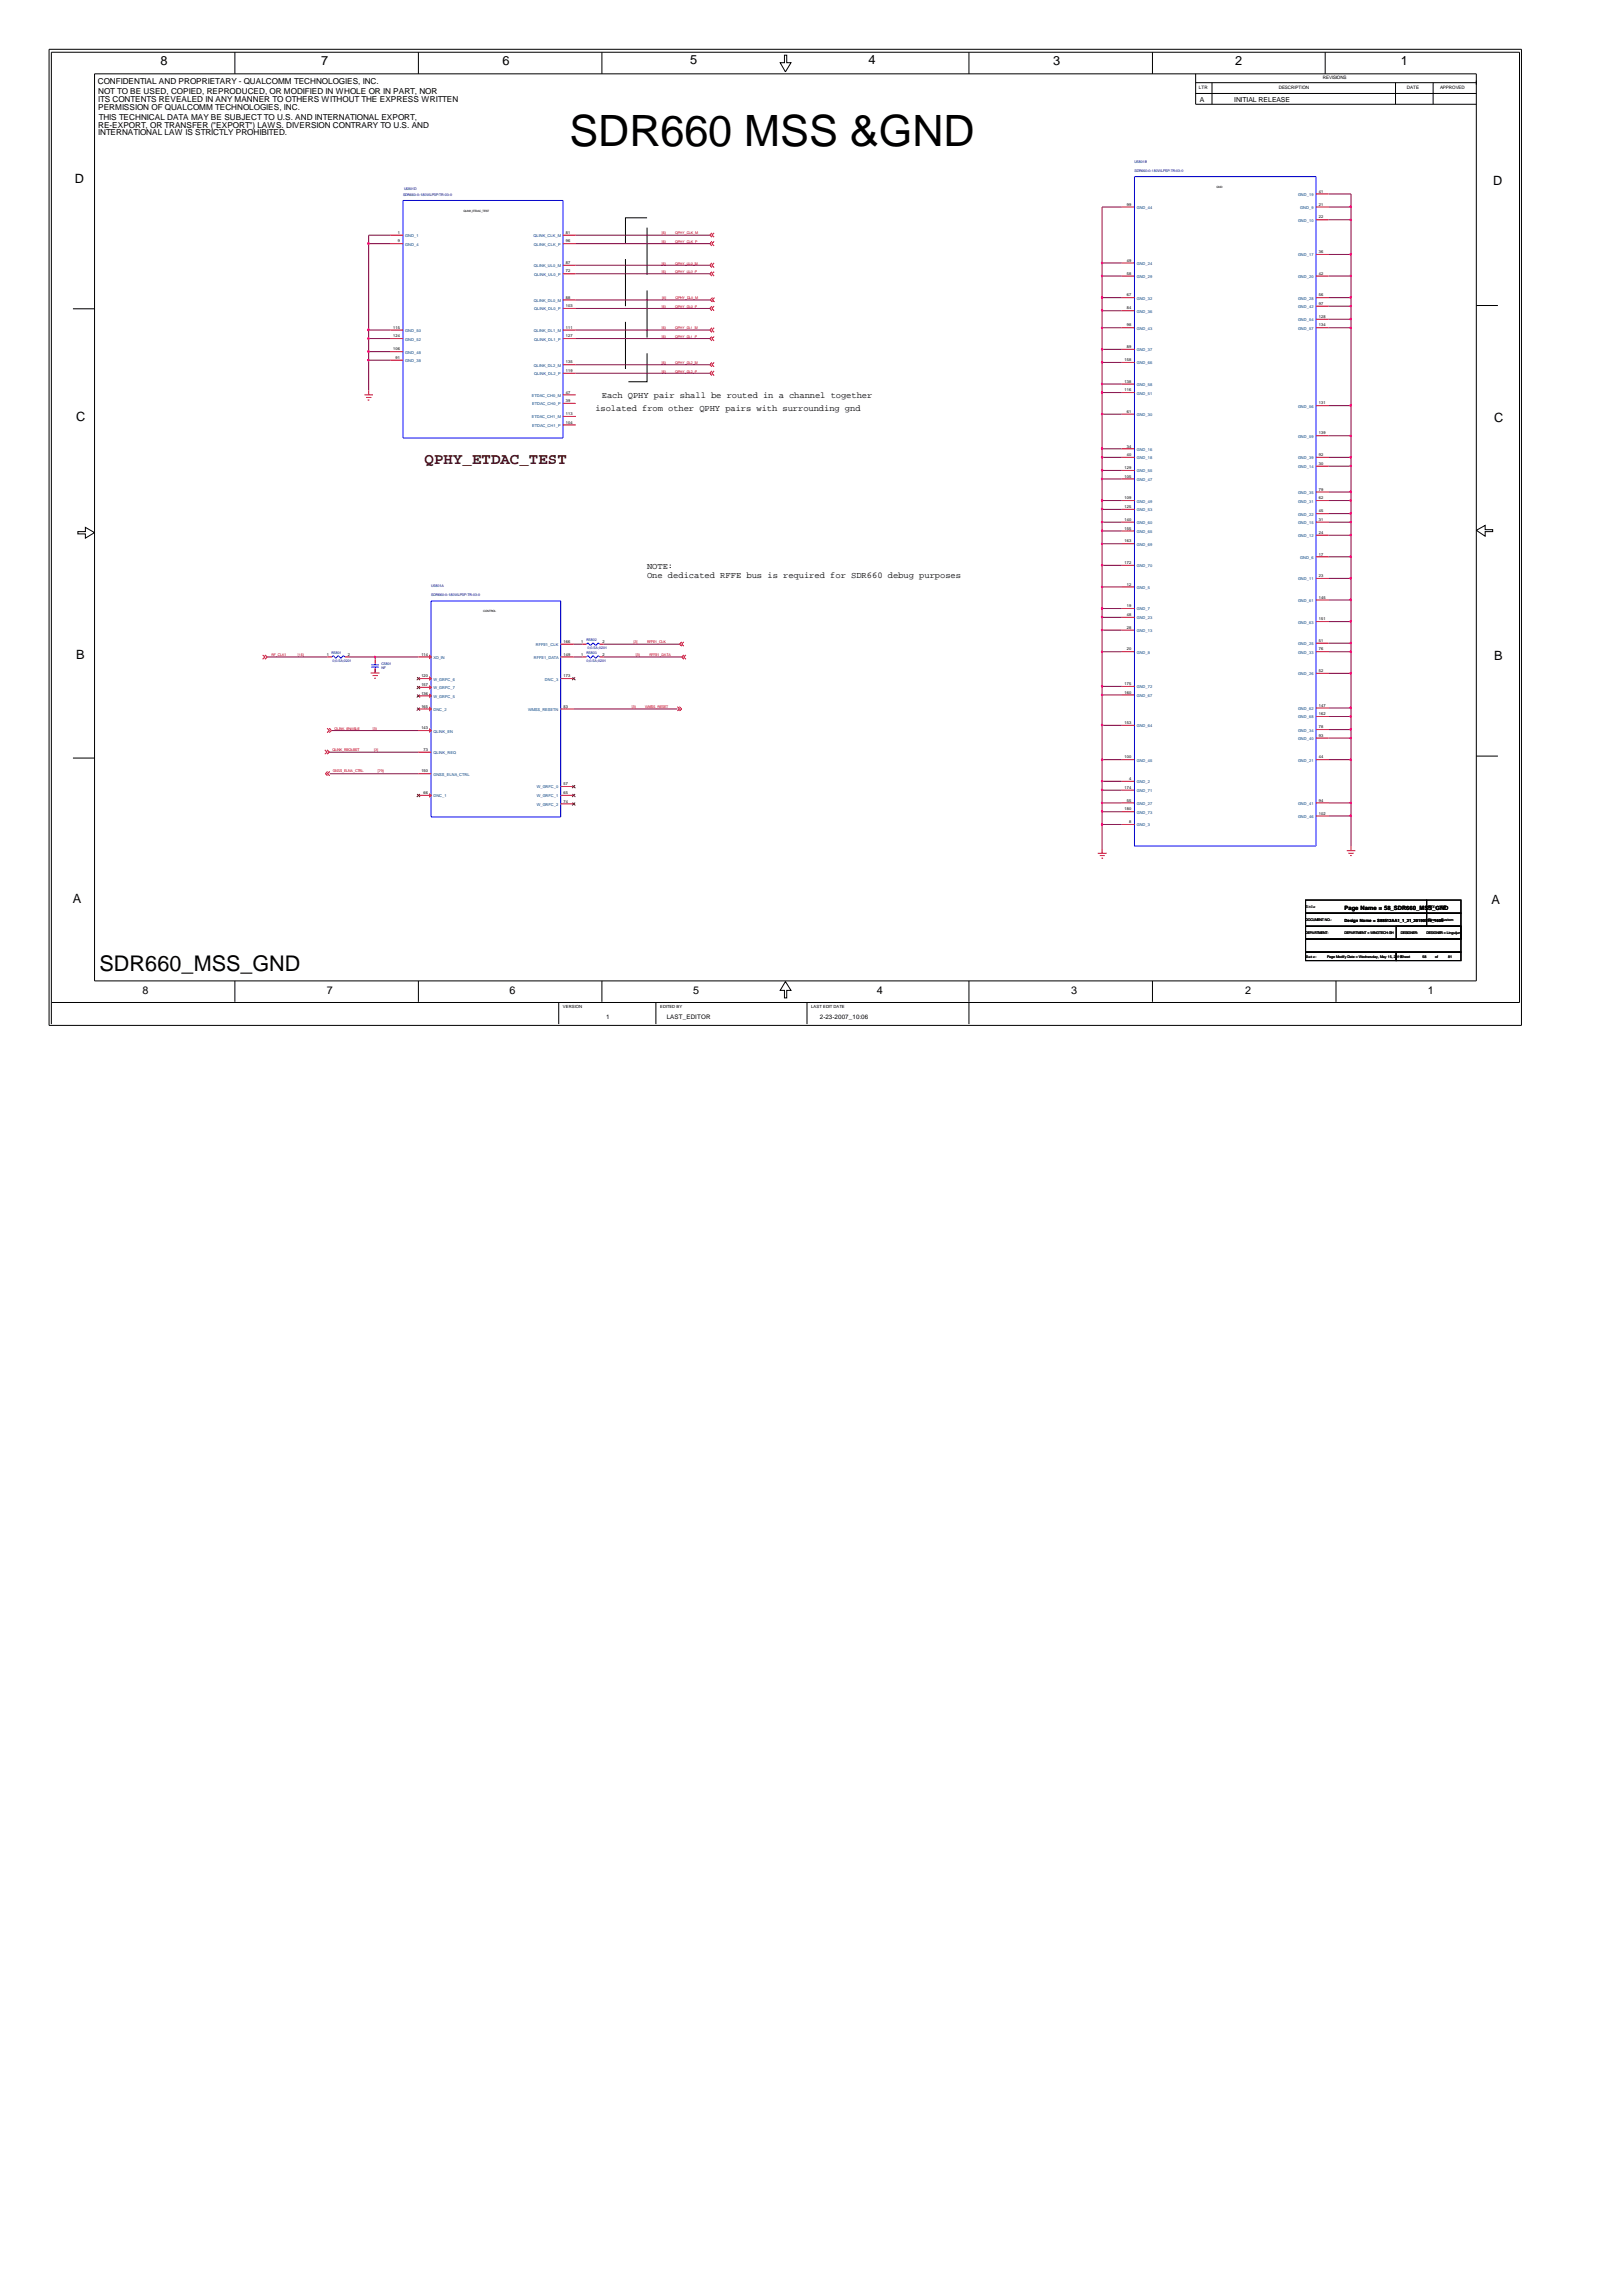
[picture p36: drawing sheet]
<svg xmlns="http://www.w3.org/2000/svg" width="210mm" height="297mm" viewBox="0 0 210 297" stroke-linecap="round" stroke-linejoin="round" font-family="sans-serif">
<defs><g id="words">
<text font-size="5.6" x="73.7" y="18.8">SDR660 MSS &amp;GND</text>
<text font-size="2.8" x="12.9" y="125.6">SDR660_MSS_GND</text>
<text font-size="2" fill="#400000" x="54.9" y="60.1">QPHY_ETDAC_TEST</text>
<g font-size="1.7">
<text x="20.8" y="8.4">8</text>
<text x="41.6" y="8.4">7</text>
<text x="65" y="8.4">6</text>
<text x="89.3" y="8.2">5</text>
<text x="112.4" y="8.2">4</text>
<text x="136.3" y="8.4">3</text>
<text x="159.9" y="8.4">2</text>
<text x="181.3" y="8.4">1</text>
<text x="9.7" y="23.7">D</text>
<text x="193.3" y="23.9">D</text>
<text x="9.9" y="54.5">C</text>
<text x="193.4" y="54.6">C</text>
<text x="9.9" y="85.2">B</text>
<text x="193.4" y="85.4">B</text>
<text x="9.4" y="116.8">A</text>
<text x="193" y="117">A</text>
</g>
<g font-size="1.4">
<text x="18.5" y="128.6">8</text>
<text x="42.3" y="128.6">7</text>
<text x="66" y="128.6">6</text>
<text x="89.7" y="128.6">5</text>
<text x="113.5" y="128.6">4</text>
<text x="138.6" y="128.6">3</text>
<text x="161.1" y="128.6">2</text>
<text x="184.8" y="128.6">1</text>
</g>
<g font-size="1.1">
<text x="12.7" y="10.8">CONFIDENTIAL AND PROPRIETARY - QUALCOMM TECHNOLOGIES, INC.</text>
<text x="12.7" y="13.2">ITS CONTENTS REVEALED IN ANY MANNER TO OTHERS WITHOUT THE EXPRESS WRITTEN</text>
<text x="12.7" y="12.2">NOT TO BE USED, COPIED, REPRODUCED, OR MODIFIED IN WHOLE OR IN PART, NOR</text>
<text x="12.7" y="14.2">PERMISSION OF QUALCOMM TECHNOLOGIES, INC.</text>
<text x="12.7" y="16.5">RE-EXPORT, OR TRANSFER (&quot;EXPORT&quot;) LAWS. DIVERSION CONTRARY TO U.S. AND</text>
<text x="12.7" y="17.5">INTERNATIONAL LAW IS STRICTLY PROHIBITED.</text>
<text x="12.8" y="15.5">THIS TECHNICAL DATA MAY BE SUBJECT TO U.S. AND INTERNATIONAL EXPORT,</text>
<text x="77" y="53.2">isolated from other QPHY pairs with surrounding gnd</text>
<text x="77.9" y="51.5">Each QPHY pair shall be routed in a channel together</text>
<text x="83.7" y="73.6">NOTE:</text>
<text x="83.7" y="74.8">One dedicated RFFE bus is required for SDR660 debug purposes</text>
</g>
<g font-size=".9">
<text x="155.3" y="13.2">A</text>
<text x="159.7" y="13.2">INITIAL RELEASE</text>
</g>
<g font-size=".8">
<text x="174" y="117.8">Page Name = 58_SDR660_MSS_GND</text>
<text x="78.4" y="131.8">1</text>
<text x="86.3" y="131.8">LAST_EDITOR</text>
<text x="106.1" y="131.8">2-23-2007_10:06</text>
</g>
<g font-size=".6">
<text x="155.2" y="11.5">LTR</text>
<text x="165.5" y="11.5">DESCRIPTION</text>
<text x="171.2" y="10.2">REVISIONS</text>
<text x="182.1" y="11.5">DATE</text>
<text x="186.4" y="11.5">APPROVED</text>
<text x="174" y="119.2">Design Name = S88512AA1_1_21_20190515_1605</text>
<text x="72.9" y="130.4">VERSION</text>
<text x="85.4" y="130.4">EDITED BY</text>
<text x="105" y="130.4">LAST EDIT DATE</text>
</g>
<g font-size=".5" fill="#000080">
<text x="146.8" y="21.1">U5801B</text>
<text x="146.8" y="22.2">SDR660-0-180WLPSP-TR-03-0</text>
<text x="52.2" y="25.3">SDR660-0-180WLPSP-TR-03-0</text>
<text x="52.3" y="24.6">U5801D</text>
<text x="55.8" y="76">U5801A</text>
<text x="55.8" y="77.1">SDR660-0-180WLPSP-TR-03-0</text>
<text x="75.9" y="83">R5802</text>
<text x="76" y="84">0;0.5A;0201</text>
<text x="42.9" y="84.6">R5801</text>
<text x="43" y="85.6">0;0.5A;0201</text>
<text x="49.4" y="86.1">C5801</text>
<text x="49.4" y="86.6">NF</text>
<text x="75.9" y="84.6">R5803</text>
<text x="75.9" y="85.6">0;0.5A;0201</text>
</g>
<g font-size=".5">
<text x="145.8" y="26.6">99</text>
<text x="170.7" y="24.9">41</text>
<text x="170.7" y="26.6">21</text>
<text x="170.7" y="28.3">22</text>
<text x="51.5" y="30.3">1</text>
<text x="51.5" y="31.4">9</text>
<text x="73.2" y="31.4">96</text>
<text x="73.2" y="34.1">87</text>
<text x="73.2" y="30.3">81</text>
<text x="73.2" y="35.2">72</text>
<text x="145.8" y="33.9">49</text>
<text x="145.8" y="35.5">58</text>
<text x="170.7" y="32.8">36</text>
<text x="170.7" y="35.5">42</text>
<text x="73.2" y="38.6">88</text>
<text x="73.2" y="39.7">103</text>
<text x="145.8" y="38.3">67</text>
<text x="145.8" y="40">84</text>
<text x="170.7" y="38.3">56</text>
<text x="170.7" y="39.4">97</text>
<text x="170.7" y="41.1">128</text>
<text x="50.9" y="42.5">115</text>
<text x="50.9" y="43.6">124</text>
<text x="50.9" y="45.3">106</text>
<text x="51.2" y="46.4">91</text>
<text x="73.2" y="42.5">111</text>
<text x="73.2" y="47">135</text>
<text x="73.2" y="43.6">127</text>
<text x="145.5" y="46.7">158</text>
<text x="145.8" y="42.2">98</text>
<text x="145.8" y="45">89</text>
<text x="170.7" y="42.2">134</text>
<text x="73.2" y="50.9">47</text>
<text x="73.2" y="53.7">113</text>
<text x="73.2" y="48.1">119</text>
<text x="73.2" y="52">39</text>
<text x="145.5" y="49.5">138</text>
<text x="145.5" y="50.6">116</text>
<text x="145.8" y="53.4">61</text>
<text x="170.7" y="52.3">131</text>
<text x="73.2" y="54.8">104</text>
<text x="145.8" y="57.9">34</text>
<text x="145.8" y="59">40</text>
<text x="170.7" y="56.2">139</text>
<text x="170.7" y="59">92</text>
<text x="145.5" y="60.7">129</text>
<text x="145.5" y="61.8">105</text>
<text x="145.5" y="64.6">109</text>
<text x="145.5" y="65.7">125</text>
<text x="170.7" y="60.1">30</text>
<text x="170.7" y="63.5">79</text>
<text x="170.7" y="64.6">62</text>
<text x="145.5" y="67.4">140</text>
<text x="145.5" y="68.5">155</text>
<text x="145.5" y="70.2">163</text>
<text x="170.7" y="66.3">45</text>
<text x="170.7" y="67.4">31</text>
<text x="170.7" y="69.1">24</text>
<text x="170.7" y="71.9">17</text>
<text x="145.5" y="73">172</text>
<text x="145.8" y="75.8">12</text>
<text x="170.7" y="74.7">23</text>
<text x="170.7" y="77.5">145</text>
<text x="72.9" y="83.2">166</text>
<text x="75.2" y="83.2">1</text>
<text x="78" y="83.2">2</text>
<text x="145.8" y="78.6">19</text>
<text x="145.8" y="79.7">48</text>
<text x="145.8" y="81.4">28</text>
<text x="170.7" y="80.2">151</text>
<text x="170.7" y="83">51</text>
<text x="42.3" y="84.8">1</text>
<text x="45" y="84.8">2</text>
<text x="54.5" y="84.8">114</text>
<text x="54.5" y="87.6">120</text>
<text x="54.5" y="88.8">157</text>
<text x="54.5" y="89.9">136</text>
<text x="72.9" y="84.8">149</text>
<text x="72.9" y="87.6">173</text>
<text x="75.2" y="84.8">1</text>
<text x="78" y="84.8">2</text>
<text x="145.5" y="88.6">175</text>
<text x="145.5" y="89.7">160</text>
<text x="145.8" y="84.1">20</text>
<text x="170.7" y="84.1">76</text>
<text x="170.7" y="86.9">52</text>
<text x="54.5" y="91.6">165</text>
<text x="54.5" y="94.3">143</text>
<text x="72.9" y="91.6">83</text>
<text x="145.5" y="93.7">153</text>
<text x="170.7" y="91.4">147</text>
<text x="170.7" y="92.5">162</text>
<text x="170.7" y="94.2">78</text>
<text x="170.7" y="95.3">93</text>
<text x="54.5" y="99.9">150</text>
<text x="54.8" y="97.1">73</text>
<text x="72.9" y="101.6">57</text>
<text x="145.5" y="98.1">100</text>
<text x="146.1" y="100.9">4</text>
<text x="170.7" y="98.1">44</text>
<text x="54.8" y="102.7">66</text>
<text x="72.9" y="102.7">65</text>
<text x="72.9" y="103.8">74</text>
<text x="145.5" y="102.1">174</text>
<text x="145.5" y="104.8">180</text>
<text x="145.8" y="103.7">55</text>
<text x="146.1" y="106.5">8</text>
<text x="170.7" y="103.7">94</text>
<text x="170.7" y="105.4">102</text>
<text x="169" y="117.5">Title</text>
<text x="169" y="119.2">DOCUMENT NO.:</text>
<text x="184.8" y="119.2">Size</text>
<text x="184.8" y="117.5">REV: V10</text>
<text x="186.5" y="119.2">Custom</text>
<text x="169" y="120.8">DEPARTMENT:</text>
<text x="169" y="123.9">Date:</text>
<text x="171.7" y="124">Page Modify Date = Wednesday, May 15, 2019Sheet</text>
<text x="174" y="120.8">DEPARTMENT = WINGTECH-SH</text>
<text x="181.3" y="120.8">DESIGNER:</text>
<text x="184.1" y="124">58</text>
<text x="184.6" y="120.8">DESIGNER = Linguijun</text>
<text x="185.7" y="124">of</text>
<text x="187.4" y="124">81</text>
</g>
<g font-size=".5" fill="#004080">
<text x="147.1" y="27">GND_44</text>
<text x="168" y="25.3">GND_19</text>
<text x="168" y="28.7">GND_10</text>
<text x="168.3" y="27">GND_9</text>
<text x="52.5" y="30.7">GND_1</text>
<text x="52.5" y="31.8">GND_4</text>
<text x="69" y="30.7">QLINK_CLK_M</text>
<text x="69.1" y="31.8">QLINK_CLK_P</text>
<text x="69.1" y="34.6">QLINK_UL0_M</text>
<text x="69.1" y="35.7">QLINK_UL0_P</text>
<text x="147.1" y="34.3">GND_24</text>
<text x="147.1" y="36">GND_29</text>
<text x="168" y="33.2">GND_17</text>
<text x="168" y="36">GND_20</text>
<text x="69.1" y="39.1">QLINK_DL0_M</text>
<text x="69.1" y="40.2">QLINK_DL0_P</text>
<text x="147.1" y="38.8">GND_32</text>
<text x="147.1" y="40.5">GND_36</text>
<text x="168" y="38.8">GND_28</text>
<text x="168" y="39.9">GND_42</text>
<text x="168" y="41.6">GND_54</text>
<text x="52.5" y="43">GND_50</text>
<text x="52.5" y="44.1">GND_52</text>
<text x="52.5" y="45.7">GND_48</text>
<text x="52.5" y="46.8">GND_38</text>
<text x="69.1" y="43">QLINK_DL1_M</text>
<text x="69.1" y="47.4">QLINK_DL2_M</text>
<text x="69.1" y="44.1">QLINK_DL1_P</text>
<text x="147.1" y="42.7">GND_43</text>
<text x="147.1" y="45.5">GND_37</text>
<text x="147.1" y="47.1">GND_66</text>
<text x="168" y="42.7">GND_57</text>
<text x="68.8" y="51.3">ETDAC_CH0_M</text>
<text x="68.9" y="52.4">ETDAC_CH0_P</text>
<text x="69.1" y="48.5">QLINK_DL2_P</text>
<text x="147.1" y="49.9">GND_58</text>
<text x="147.1" y="51">GND_51</text>
<text x="147.1" y="53.8">GND_30</text>
<text x="168" y="52.7">GND_56</text>
<text x="68.8" y="54.1">ETDAC_CH1_M</text>
<text x="68.9" y="55.2">ETDAC_CH1_P</text>
<text x="147.1" y="58.3">GND_16</text>
<text x="147.1" y="59.4">GND_18</text>
<text x="168" y="56.6">GND_59</text>
<text x="168" y="59.4">GND_39</text>
<text x="147.1" y="61.1">GND_55</text>
<text x="147.1" y="62.2">GND_47</text>
<text x="147.1" y="65">GND_49</text>
<text x="168" y="60.6">GND_14</text>
<text x="168" y="63.9">GND_35</text>
<text x="168" y="65">GND_31</text>
<text x="147.1" y="66.2">GND_53</text>
<text x="147.1" y="67.8">GND_60</text>
<text x="147.1" y="68.9">GND_65</text>
<text x="147.1" y="70.6">GND_69</text>
<text x="168" y="66.7">GND_22</text>
<text x="168" y="67.8">GND_15</text>
<text x="168" y="69.5">GND_12</text>
<text x="147.1" y="73.4">GND_70</text>
<text x="147.1" y="76.2">GND_5</text>
<text x="168" y="75.1">GND_11</text>
<text x="168" y="77.9">GND_61</text>
<text x="168.3" y="72.3">GND_6</text>
<text x="69.3" y="83.6">RFFE1_CLK</text>
<text x="147.1" y="79">GND_7</text>
<text x="147.1" y="80.1">GND_23</text>
<text x="147.1" y="81.8">GND_13</text>
<text x="168" y="80.7">GND_63</text>
<text x="168" y="83.5">GND_25</text>
<text x="56.1" y="85.2">XO_IN</text>
<text x="56.1" y="88">W_GRFC_6</text>
<text x="56.1" y="89.2">W_GRFC_7</text>
<text x="69.1" y="85.2">RFFE1_DATA</text>
<text x="70.5" y="88">DNC_3</text>
<text x="147.1" y="84.6">GND_8</text>
<text x="147.1" y="89.1">GND_72</text>
<text x="168" y="84.6">GND_33</text>
<text x="168" y="87.4">GND_26</text>
<text x="56.1" y="90.3">W_GRFC_5</text>
<text x="56.1" y="92">DNC_2</text>
<text x="56.1" y="94.8">QLINK_EN</text>
<text x="68.4" y="92">WMSS_RESETN</text>
<text x="147.1" y="90.2">GND_67</text>
<text x="147.1" y="94.1">GND_64</text>
<text x="168" y="91.8">GND_62</text>
<text x="168" y="92.9">GND_68</text>
<text x="168" y="94.6">GND_34</text>
<text x="168" y="95.7">GND_40</text>
<text x="56.1" y="97.6">QLINK_REQ</text>
<text x="56.1" y="100.4">GNSS_ELNA_CTRL</text>
<text x="147.1" y="98.5">GND_45</text>
<text x="147.1" y="101.3">GND_2</text>
<text x="168" y="98.5">GND_21</text>
<text x="56.1" y="103.2">DNC_1</text>
<text x="69.5" y="102">W_GRFC_0</text>
<text x="69.5" y="103.2">W_GRFC_1</text>
<text x="69.5" y="104.3">W_GRFC_2</text>
<text x="147.1" y="102.5">GND_71</text>
<text x="147.1" y="104.1">GND_27</text>
<text x="147.1" y="105.3">GND_73</text>
<text x="147.1" y="106.9">GND_3</text>
<text x="168" y="104.1">GND_41</text>
<text x="168" y="105.8">GND_46</text>
</g>
<g font-size=".5" fill="#f00">
<text x="85.6" y="30.3">[6]</text>
<text x="85.6" y="31.4">[6]</text>
<text x="85.6" y="34.2">[6]</text>
<text x="85.6" y="35.3">[6]</text>
<text x="87.4" y="30.3">QPHY_CLK_M</text>
<text x="87.4" y="31.4">QPHY_CLK_P</text>
<text x="87.4" y="34.2">QPHY_UL0_M</text>
<text x="87.4" y="35.3">QPHY_UL0_P</text>
<text x="85.6" y="39.8">[6]</text>
<text x="85.7" y="38.7">[6]</text>
<text x="87.4" y="39.8">QPHY_DL0_P</text>
<text x="87.4" y="38.7">QPHY_DL0_M</text>
<text x="85.6" y="42.6">[6]</text>
<text x="85.6" y="43.7">[6]</text>
<text x="85.6" y="47.1">[6]</text>
<text x="87.4" y="42.6">QPHY_DL1_M</text>
<text x="87.4" y="43.7">QPHY_DL1_P</text>
<text x="87.4" y="47.1">QPHY_DL2_M</text>
<text x="85.6" y="48.2">[6]</text>
<text x="87.4" y="48.2">QPHY_DL2_P</text>
<text x="82" y="83.2">[3]</text>
<text x="83.7" y="83.2">RFFE1_CLK</text>
<text x="35.1" y="84.9">RF_CLK1</text>
<text x="38.5" y="84.9">[16]</text>
<text x="82.3" y="84.9">[3]</text>
<text x="84" y="84.9">RFFE1_DATA</text>
<text x="43.3" y="94.4">QLINK_ENABLE</text>
<text x="48.3" y="94.4">[3]</text>
<text x="81.7" y="91.6">[3]</text>
<text x="83.5" y="91.6">WMSS_RESET</text>
<text x="43" y="97.2">QLINK_REQUEST</text>
<text x="43.1" y="99.9">GNSS_ELNA_CTRL</text>
<text x="48.4" y="97.2">[3]</text>
<text x="48.9" y="99.9">[79]</text>
</g>
<g font-size=".4">
<text x="60" y="27.4">QLINK_ETDAC_TEST</text>
<text x="157.4" y="24.3">GND</text>
<text x="62.5" y="79.2">CONTROL</text>
</g>
</g></defs>
<g fill="none" stroke="#000" stroke-width=".13">
<path d="M6.3 6.4h190.6v126.3h-190.6zM12.2 9.6h178.9v117.3h-178.9zM30.4 6.8v2.8M54.1 6.8v2.8M77.9 6.8v2.8M101.5 7.1h.3v1h.6l-.8 1.2-.6-1.2h.5zM125.4 6.8v2.8M149.1 6.8v2.8M154.7 9.6v3.9h36.4M154.7 12.1h36.4M154.7 10.7h36.4M156.8 10.7v2.8"/>
<path d="M171.5 6.8v2.8M180.6 10.7v2.8M185.5 10.7v2.8M9.4 39.9h2.8M191.1 39.5h2.7M10.1 68.8h.9v-.6l1.2 .7-1.2 .7v-.5h-.9zM191.1 68.6l1.1-.6v.5h1v.3h-1v.6zM9.4 98.1h2.8M191.1 97.8h2.7M169 116.4h15.6v1.7h-15.6zM169 118.1h15.6v1.7h-15.6zM169 119.8h20.1v1.7h-20.1z"/>
<path d="M180.7 119.8h8.4v1.7h-8.4zM184.6 116.4h4.5v1.7h-4.5zM184.6 118.1h4.5v1.7h-4.5zM6.6 129.7h190v-122.9h-190v125.7M30.4 126.9v2.7M54.1 126.9v2.7M72.3 129.7v2.8M77.9 126.9v2.7M84.9 129.7v2.8M101.6 127l.8 1.1h-.6v1h-.3v-1h-.5zM104.4 129.7v2.8M125.4 126.9v2.7"/>
<path d="M125.4 129.7v2.8M149.1 126.9v2.7M169 123.2h11.7v1.1h-11.7zM169 121.5h20.1v1.7h-20.1zM172.9 126.9v2.7M180.7 123.2h8.4v1.1h-8.4z"/>
</g>
<path d="M80.9 28.2h2.8v21.2h-2.8z" fill="none" stroke="#000" stroke-width=".13" stroke-dasharray="6.1 2" stroke-linecap="butt"/>
<g fill="none" stroke="#f00" stroke-width=".13">
<path d="M50.5 30.4h1.7M50.5 31.5h1.7M72.9 30.4h1.6M72.9 31.5h1.6M72.9 34.3h1.6M72.9 35.4h1.6M72.9 38.8h1.6M72.9 39.9h1.6M92.1 30.1l-.2 .3 .2 .3M92.1 31.2l-.2 .3 .2 .3M92.1 34l-.2 .3 .2 .3M92.1 35.2l-.2 .2 .2 .3"/>
<path d="M92.1 39.6l-.2 .3 .2 .3M92.2 38.5l-.3 .3 .3 .3M92.4 30.1l-.3 .3 .3 .3M92.4 31.2l-.3 .3 .3 .3M92.4 34l-.3 .3 .3 .3M92.4 35.2l-.3 .2 .3 .3M92.4 39.6l-.3 .3 .3 .3M92.5 38.5l-.3 .3 .3 .3M145.2 26.8h1.6M145.2 34h1.6M145.2 35.7h1.6M145.2 38.5h1.6"/>
<path d="M170.3 26.8h1.7M170.3 35.7h1.7M170.3 38.5h1.7M170.3 25.1h1.7M170.3 28.4h1.7M170.3 32.9h1.7M170.3 39.6h1.7M47.2 51.1h1.1M47.4 51.4h.6M47.6 51.8h.2M47.7 50.5v.6M50.5 42.7h1.7"/>
<path d="M50.5 43.8h1.7M50.5 45.5h1.7M50.5 46.6h1.7M72.9 51.1h1.6M72.9 42.7h1.6M72.9 43.8h1.6M72.9 47.2h1.6M72.9 48.3h1.6M72.9 52.2h1.6M72.9 53.9h1.6M72.9 55h1.6M92.1 42.4l-.2 .3 .2 .3"/>
<path d="M92.1 43.5l-.2 .3 .2 .3M92.1 46.9l-.2 .3 .2 .2M92.1 48l-.2 .3 .2 .3M92.4 42.4l-.3 .3 .3 .3M92.4 43.5l-.3 .3 .3 .3M92.4 46.9l-.3 .3 .3 .2M92.4 48l-.3 .3 .3 .3M145.2 40.2h1.6M145.2 42.4h1.6M145.2 45.2h1.6M145.2 46.9h1.6M145.2 49.7h1.6"/>
<path d="M145.2 50.8h1.6M145.2 53.6h1.6M145.2 58.1h1.6M145.2 59.2h1.6M170.3 42.4h1.7M170.3 59.2h1.7M170.3 41.3h1.7M170.3 52.5h1.7M170.3 56.4h1.7M145.2 60.9h1.6M145.2 62h1.6M145.2 64.8h1.6"/>
<path d="M145.2 65.9h1.6M145.2 67.5h1.6M145.2 68.7h1.6M145.2 70.3h1.6M145.2 73.1h1.6M145.2 75.9h1.6M145.2 78.7h1.6M145.2 79.9h1.6M170.3 64.8h1.7M170.3 67.5h1.7M170.3 60.3h1.7M170.3 63.7h1.7"/>
<path d="M170.3 66.4h1.7M170.3 69.2h1.7M170.3 72h1.7M170.3 74.8h1.7M170.3 77.6h1.7M34 84.7l.3 .3-.3 .3M34.3 84.7l.3 .3-.3 .3M42 97l.3 .3-.3 .3M42.3 94.2l.3 .3-.3 .3M42.3 97l.3 .3-.3 .3M42.4 99.8l-.3 .3 .3 .3M42.4 85h.6"/>
<path d="M42.6 94.2l.3 .3-.3 .3M42.7 99.8l-.3 .3 .3 .3M44.6 85h.6M48 87.1h1.1M48.2 87.4h.7M48.4 87.7h.2M48.6 85.3v.6M48.6 86.5v.6M54.1 85h1.7M54.1 87.8h1.7M54.1 88.9h1.7M54.1 90h1.7"/>
<path d="M54.1 91.7h1.7M54.1 94.5h1.7M54.1 97.3h1.7M72.6 85h1.7M72.6 87.8h1.7M72.6 91.7h1.7M72.6 83.3h1.7M75.4 85h.5M75.4 83.3h.5M77.6 85h.5M77.6 83.3h.5M87.7 91.4l.2 .3-.2 .3"/>
<path d="M87.9 91.4l.3 .3-.3 .3M88.2 83l-.3 .3 .3 .3M88.5 83l-.3 .3 .3 .3M88.5 84.7l-.3 .3 .3 .3M88.8 84.7l-.3 .3 .3 .3M145.2 81.5h1.6M145.2 84.3h1.6M145.2 88.8h1.6M145.2 89.9h1.6M145.2 93.8h1.6M145.2 98.3h1.6M170.3 84.3h1.7"/>
<path d="M170.3 98.3h1.7M170.3 80.4h1.7M170.3 83.2h1.7M170.3 87.1h1.7M170.3 91.6h1.7M170.3 92.7h1.7M170.3 94.4h1.7M170.3 95.5h1.7M54.1 100.1h1.7M54.1 102.9h1.7M72.6 102.9h1.7M72.6 101.8h1.7"/>
<path d="M72.6 104h1.7M142.1 110.4h1.1M142.3 110.7h.7M142.5 111h.2M142.6 109.8v.6M145.2 101.1h1.6M145.2 102.2h1.6M145.2 103.9h1.6M145.2 105h1.6M145.2 106.7h1.6M170.3 103.9h1.7M170.3 105.6h1.7"/>
<path d="M174.3 110.1h1.1M174.5 110.4h.7M174.7 110.7h.2M174.8 109.5v.6"/>
</g>
<path d="M52.2 25.9h20.7v30.8h-20.7zM146.8 22.8h23.5v86.7h-23.5zM55.8 77.8h16.8v27.9h-16.8zM43 85l.1-.2 .3 .4 .4-.4 .3 .4 .3-.4 .2 .2M48 86.3h1M48 86h1M48.6 85.9v.1M48.6 86.3v.2M75.9 83.3l.2-.1 .3 .3 .4-.3 .3 .3 .3-.3 .2 .1M75.9 85l.2-.2 .3 .4 .4-.4 .3 .4 .3-.4 .2 .2" fill="none" stroke="#00f" stroke-width=".13"/>
<g fill="#f00" stroke="#f00" stroke-width=".13">
<path d="M55.6 84.8l.2 .2-.2 .2z" fill-rule="evenodd"/>
<path d="M55.6 87.6l.2 .2-.2 .2z" fill-rule="evenodd"/>
<path d="M55.6 88.8l.2 .1-.2 .2z" fill-rule="evenodd"/>
<path d="M55.6 89.9l.2 .1-.2 .2z" fill-rule="evenodd"/>
<path d="M55.6 91.6l.2 .1-.2 .2z" fill-rule="evenodd"/>
<path d="M55.6 94.3l.2 .2-.2 .2z" fill-rule="evenodd"/>
<path d="M55.6 102.7l.2 .2-.2 .2z" fill-rule="evenodd"/>
</g>
<g fill="none" stroke="#804000" stroke-width=".13">
<path d="M54 87.6l.4 .4M54 88.8l.4 .3M54 89.9l.4 .3M54 91.6l.4 .3M54.3 87.6l-.4 .4M54.3 88.8l-.4 .3M54.3 89.9l-.4 .3M54.3 91.6l-.4 .3M74.1 87.6l.4 .4M74.4 87.6l-.4 .4M54 102.7l.4 .4M54.3 102.7l-.4 .4"/>
<path d="M74.1 101.6l.4 .4M74.1 102.7l.4 .4M74.1 103.8l.4 .4M74.4 101.6l-.4 .4M74.4 102.7l-.4 .4M74.4 103.8l-.4 .4"/>
</g>
<g fill="none" stroke="#800040" stroke-width=".13">
<path d="M47.7 31.5h2.8M50.5 30.4h-2.8v20.1M74.5 30.4h17.4M74.5 31.5h17.4M74.5 34.3h17.4M74.5 35.4h17.4M74.5 38.8h17.4M74.5 39.9h17.4M142.6 34h2.6M142.6 35.7h2.6M142.6 38.5h2.6M145.2 26.8h-2.6v83"/>
<path d="M172 26.8h2.8M172 35.7h2.8M172 38.5h2.8M172 25.1h2.8v84.4M172 39.6h2.8M172 32.9h2.8M172 28.4h2.8M47.7 42.7h2.8M47.7 43.8h2.8M47.7 45.5h2.8M47.7 46.6h2.8M74.5 42.7h17.4"/>
<path d="M74.5 43.8h17.4M74.5 47.2h17.4M74.5 48.3h17.4M142.6 40.2h2.6M142.6 42.4h2.6M142.6 45.2h2.6M142.6 46.9h2.6M142.6 49.7h2.6M142.6 50.8h2.6M142.6 53.6h2.6M142.6 58.1h2.6M142.6 59.2h2.6"/>
<path d="M172 42.4h2.8M172 59.2h2.8M172 56.4h2.8M172 52.5h2.8M172 41.3h2.8M142.6 79.9h2.6M142.6 78.7h2.6M142.6 75.9h2.6M142.6 73.1h2.6M142.6 70.3h2.6M142.6 68.7h2.6M142.6 67.5h2.6"/>
<path d="M142.6 65.9h2.6M142.6 64.8h2.6M142.6 62h2.6M142.6 60.9h2.6M172 67.5h2.8M172 64.8h2.8M172 77.6h2.8M172 74.8h2.8M172 72h2.8M172 69.2h2.8M172 66.4h2.8M172 63.7h2.8"/>
<path d="M172 60.3h2.8M34.6 85h7.8M42.6 97.3h11.5M42.9 94.5h11.2M45.2 85h8.9M48.6 85v.3M48.6 86.5v.5M74.3 83.3h1.1M74.3 85h1.1M74.3 91.7h13.4M78.1 83.3h9.8M78.1 85h10.1"/>
<path d="M142.6 98.3h2.6M142.6 93.8h2.6M142.6 89.9h2.6M142.6 88.8h2.6M142.6 84.3h2.6M142.6 81.5h2.6M172 98.3h2.8M172 84.3h2.8M172 95.5h2.8M172 94.4h2.8M172 92.7h2.8M172 91.6h2.8"/>
<path d="M172 87.1h2.8M172 83.2h2.8M172 80.4h2.8M42.7 100.1h11.4M142.6 106.7h2.6M142.6 105h2.6M142.6 103.9h2.6M142.6 102.2h2.6M142.6 101.1h2.6M172 103.9h2.8M172 105.6h2.8"/>
</g>
<g fill="#f0f" stroke="#f0f" stroke-width=".13">
<path d="M142.5 33.9h.2v.2h-.2z" fill-rule="evenodd"/>
<path d="M142.5 106.6h.2v.1h-.2z" fill-rule="evenodd"/>
<path d="M142.5 104.9h.2v.1h-.2z" fill-rule="evenodd"/>
<path d="M142.5 103.8h.2v.1h-.2z" fill-rule="evenodd"/>
<path d="M142.5 101h.2v.1h-.2z" fill-rule="evenodd"/>
<path d="M142.5 102.1h.2v.1h-.2z" fill-rule="evenodd"/>
<path d="M142.5 93.7h.2v.2h-.2z" fill-rule="evenodd"/>
<path d="M142.5 98.2h.2v.1h-.2z" fill-rule="evenodd"/>
<path d="M142.5 89.8h.2v.2h-.2z" fill-rule="evenodd"/>
<path d="M142.5 84.2h.2v.2h-.2z" fill-rule="evenodd"/>
<path d="M142.5 88.7l.2 .1-.1 .1z" fill-rule="evenodd"/>
<path d="M142.5 81.4h.2v.2h-.2z" fill-rule="evenodd"/>
<path d="M142.5 79.8h.2v.1h-.2z" fill-rule="evenodd"/>
<path d="M142.5 75.9h.2v.1h-.2z" fill-rule="evenodd"/>
<path d="M142.5 78.7h.2v.1h-.2z" fill-rule="evenodd"/>
<path d="M142.5 73.1h.2v.1h-.2z" fill-rule="evenodd"/>
<path d="M142.5 68.6h.2v.1h-.2z" fill-rule="evenodd"/>
<path d="M142.5 70.3h.2v.1h-.2z" fill-rule="evenodd"/>
<path d="M142.5 67.5h.2v.1h-.2z" fill-rule="evenodd"/>
<path d="M142.5 65.8h.2v.1h-.2z" fill-rule="evenodd"/>
<path d="M142.5 61.9h.2v.1h-.2z" fill-rule="evenodd"/>
<path d="M142.5 64.7h.2v.1h-.2z" fill-rule="evenodd"/>
<path d="M142.5 35.6l.2 .1-.1 .1z" fill-rule="evenodd"/>
<path d="M142.5 38.4l.2 .1-.1 .1z" fill-rule="evenodd"/>
<path d="M142.5 40.1h.2v.1h-.2z" fill-rule="evenodd"/>
<path d="M142.5 42.3h.2v.2h-.2z" fill-rule="evenodd"/>
<path d="M142.5 45.1h.2v.2h-.2z" fill-rule="evenodd"/>
<path d="M142.5 46.8h.2l-.1 .2z" fill-rule="evenodd"/>
<path d="M142.5 49.6h.2l-.1 .2z" fill-rule="evenodd"/>
<path d="M142.5 50.7h.2v.1h-.2z" fill-rule="evenodd"/>
<path d="M142.5 53.5h.2v.1h-.2z" fill-rule="evenodd"/>
<path d="M142.5 58h.2l-.1 .2z" fill-rule="evenodd"/>
<path d="M142.5 59.1h.2v.1h-.2z" fill-rule="evenodd"/>
<path d="M142.5 60.8h.2l-.1 .1z" fill-rule="evenodd"/>
<path d="M174.7 105.5h.2l-.1 .1z" fill-rule="evenodd"/>
<path d="M174.7 98.2h.2v.1h-.2z" fill-rule="evenodd"/>
<path d="M174.7 103.8h.2v.1h-.2z" fill-rule="evenodd"/>
<path d="M174.7 95.4h.2v.1h-.2z" fill-rule="evenodd"/>
<path d="M174.7 94.3h.2l-.1 .2z" fill-rule="evenodd"/>
<path d="M174.7 92.6h.2v.2h-.2z" fill-rule="evenodd"/>
<path d="M174.7 91.5l.2 .1-.1 .1z" fill-rule="evenodd"/>
<path d="M174.7 84.2h.2v.2h-.2z" fill-rule="evenodd"/>
<path d="M174.7 87h.2v.2h-.2z" fill-rule="evenodd"/>
<path d="M174.7 83.1l.2 .1-.1 .1z" fill-rule="evenodd"/>
<path d="M174.7 80.3l.2 .1-.1 .1z" fill-rule="evenodd"/>
<path d="M174.7 77.5l.2 .1-.1 .1z" fill-rule="evenodd"/>
<path d="M174.7 74.7l.2 .1-.1 .1z" fill-rule="evenodd"/>
<path d="M174.7 69.1l.2 .1-.1 .1z" fill-rule="evenodd"/>
<path d="M174.7 71.9l.2 .1-.1 .1z" fill-rule="evenodd"/>
<path d="M174.7 66.3l.2 .1-.1 .1z" fill-rule="evenodd"/>
<path d="M174.7 64.7h.2v.1h-.2z" fill-rule="evenodd"/>
<path d="M174.7 63.6h.2l-.1 .1z" fill-rule="evenodd"/>
<path d="M174.7 67.5h.2v.1h-.2z" fill-rule="evenodd"/>
<path d="M174.7 60.2h.2v.1h-.2z" fill-rule="evenodd"/>
<path d="M174.7 59.1h.2v.1h-.2z" fill-rule="evenodd"/>
<path d="M174.7 56.3h.2v.1h-.2z" fill-rule="evenodd"/>
<path d="M174.7 52.4h.2l-.1 .2z" fill-rule="evenodd"/>
<path d="M174.7 42.3h.2v.2h-.2z" fill-rule="evenodd"/>
<path d="M174.7 41.2l.2 .1-.1 .1z" fill-rule="evenodd"/>
<path d="M174.7 39.5h.2v.2h-.2z" fill-rule="evenodd"/>
<path d="M174.7 35.6l.2 .1-.1 .1z" fill-rule="evenodd"/>
<path d="M174.7 38.4l.2 .1-.1 .1z" fill-rule="evenodd"/>
<path d="M174.7 32.8l.2 .1-.1 .1z" fill-rule="evenodd"/>
<path d="M174.7 28.4h.2v.1h-.2z" fill-rule="evenodd"/>
<path d="M174.7 26.7h.2v.1h-.2z" fill-rule="evenodd"/>
<path d="M47.6 42.6l.2 .1-.1 .1z" fill-rule="evenodd"/>
<path d="M47.6 31.4l.2 .1-.1 .1z" fill-rule="evenodd"/>
<path d="M47.6 43.7h.1v.2h-.1z" fill-rule="evenodd"/>
<path d="M47.6 46.5h.1v.2h-.1z" fill-rule="evenodd"/>
<path d="M47.6 45.4l.2 .1-.1 .1z" fill-rule="evenodd"/>
<path d="M48.4 84.9h.2v.1h-.2z" fill-rule="evenodd"/>
<path d="M142.5 33.9h.2v.2h-.2z" fill-rule="evenodd"/>
<path d="M142.5 106.6h.2v.1h-.2z" fill-rule="evenodd"/>
<path d="M142.5 104.9h.2v.1h-.2z" fill-rule="evenodd"/>
<path d="M142.5 103.8h.2v.1h-.2z" fill-rule="evenodd"/>
<path d="M142.5 101h.2v.1h-.2z" fill-rule="evenodd"/>
<path d="M142.5 102.1h.2v.1h-.2z" fill-rule="evenodd"/>
<path d="M142.5 93.7h.2v.2h-.2z" fill-rule="evenodd"/>
<path d="M142.5 98.2h.2v.1h-.2z" fill-rule="evenodd"/>
<path d="M142.5 89.8h.2v.2h-.2z" fill-rule="evenodd"/>
<path d="M142.5 84.2h.2v.2h-.2z" fill-rule="evenodd"/>
<path d="M142.5 88.7l.2 .1-.1 .1z" fill-rule="evenodd"/>
<path d="M142.5 81.4h.2v.2h-.2z" fill-rule="evenodd"/>
<path d="M142.5 79.8h.2v.1h-.2z" fill-rule="evenodd"/>
<path d="M142.5 75.9h.2v.1h-.2z" fill-rule="evenodd"/>
<path d="M142.5 78.7h.2v.1h-.2z" fill-rule="evenodd"/>
<path d="M142.5 73.1h.2v.1h-.2z" fill-rule="evenodd"/>
<path d="M142.5 68.6h.2v.1h-.2z" fill-rule="evenodd"/>
<path d="M142.5 70.3h.2v.1h-.2z" fill-rule="evenodd"/>
<path d="M142.5 67.5h.2v.1h-.2z" fill-rule="evenodd"/>
<path d="M142.5 65.8h.2v.1h-.2z" fill-rule="evenodd"/>
<path d="M142.5 61.9h.2v.1h-.2z" fill-rule="evenodd"/>
<path d="M142.5 64.7h.2v.1h-.2z" fill-rule="evenodd"/>
<path d="M142.5 35.6l.2 .1-.1 .1z" fill-rule="evenodd"/>
<path d="M142.5 38.4l.2 .1-.1 .1z" fill-rule="evenodd"/>
<path d="M142.5 40.1h.2v.1h-.2z" fill-rule="evenodd"/>
<path d="M142.5 42.3h.2v.2h-.2z" fill-rule="evenodd"/>
<path d="M142.5 45.1h.2v.2h-.2z" fill-rule="evenodd"/>
<path d="M142.5 46.8h.2l-.1 .2z" fill-rule="evenodd"/>
<path d="M142.5 49.6h.2l-.1 .2z" fill-rule="evenodd"/>
<path d="M142.5 50.7h.2v.1h-.2z" fill-rule="evenodd"/>
<path d="M142.5 53.5h.2v.1h-.2z" fill-rule="evenodd"/>
<path d="M142.5 58h.2l-.1 .2z" fill-rule="evenodd"/>
<path d="M142.5 59.1h.2v.1h-.2z" fill-rule="evenodd"/>
<path d="M142.5 60.8h.2l-.1 .1z" fill-rule="evenodd"/>
<path d="M174.7 105.5h.2l-.1 .1z" fill-rule="evenodd"/>
<path d="M174.7 98.2h.2v.1h-.2z" fill-rule="evenodd"/>
<path d="M174.7 103.8h.2v.1h-.2z" fill-rule="evenodd"/>
<path d="M174.7 95.4h.2v.1h-.2z" fill-rule="evenodd"/>
<path d="M174.7 94.3h.2l-.1 .2z" fill-rule="evenodd"/>
<path d="M174.7 92.6h.2v.2h-.2z" fill-rule="evenodd"/>
<path d="M174.7 91.5l.2 .1-.1 .1z" fill-rule="evenodd"/>
<path d="M174.7 84.2h.2v.2h-.2z" fill-rule="evenodd"/>
<path d="M174.7 87h.2v.2h-.2z" fill-rule="evenodd"/>
<path d="M174.7 83.1l.2 .1-.1 .1z" fill-rule="evenodd"/>
<path d="M174.7 80.3l.2 .1-.1 .1z" fill-rule="evenodd"/>
<path d="M174.7 77.5l.2 .1-.1 .1z" fill-rule="evenodd"/>
<path d="M174.7 74.7l.2 .1-.1 .1z" fill-rule="evenodd"/>
<path d="M174.7 69.1l.2 .1-.1 .1z" fill-rule="evenodd"/>
<path d="M174.7 71.9l.2 .1-.1 .1z" fill-rule="evenodd"/>
<path d="M174.7 66.3l.2 .1-.1 .1z" fill-rule="evenodd"/>
<path d="M174.7 64.7h.2v.1h-.2z" fill-rule="evenodd"/>
<path d="M174.7 63.6h.2l-.1 .1z" fill-rule="evenodd"/>
<path d="M174.7 67.5h.2v.1h-.2z" fill-rule="evenodd"/>
<path d="M174.7 60.2h.2v.1h-.2z" fill-rule="evenodd"/>
<path d="M174.7 59.1h.2v.1h-.2z" fill-rule="evenodd"/>
<path d="M174.7 56.3h.2v.1h-.2z" fill-rule="evenodd"/>
<path d="M174.7 52.4h.2l-.1 .2z" fill-rule="evenodd"/>
<path d="M174.7 42.3h.2v.2h-.2z" fill-rule="evenodd"/>
<path d="M174.7 41.2l.2 .1-.1 .1z" fill-rule="evenodd"/>
<path d="M174.7 39.5h.2v.2h-.2z" fill-rule="evenodd"/>
<path d="M174.7 35.6l.2 .1-.1 .1z" fill-rule="evenodd"/>
<path d="M174.7 38.4l.2 .1-.1 .1z" fill-rule="evenodd"/>
<path d="M174.7 32.8l.2 .1-.1 .1z" fill-rule="evenodd"/>
<path d="M174.7 28.4h.2v.1h-.2z" fill-rule="evenodd"/>
<path d="M174.7 26.7h.2v.1h-.2z" fill-rule="evenodd"/>
<path d="M47.6 42.6l.2 .1-.1 .1z" fill-rule="evenodd"/>
<path d="M47.6 31.4l.2 .1-.1 .1z" fill-rule="evenodd"/>
<path d="M47.6 43.7h.1v.2h-.1z" fill-rule="evenodd"/>
<path d="M47.6 46.5h.1v.2h-.1z" fill-rule="evenodd"/>
<path d="M47.6 45.4l.2 .1-.1 .1z" fill-rule="evenodd"/>
<path d="M48.4 84.9h.2v.1h-.2z" fill-rule="evenodd"/>
</g>
<use href="#words"/>
</svg>
